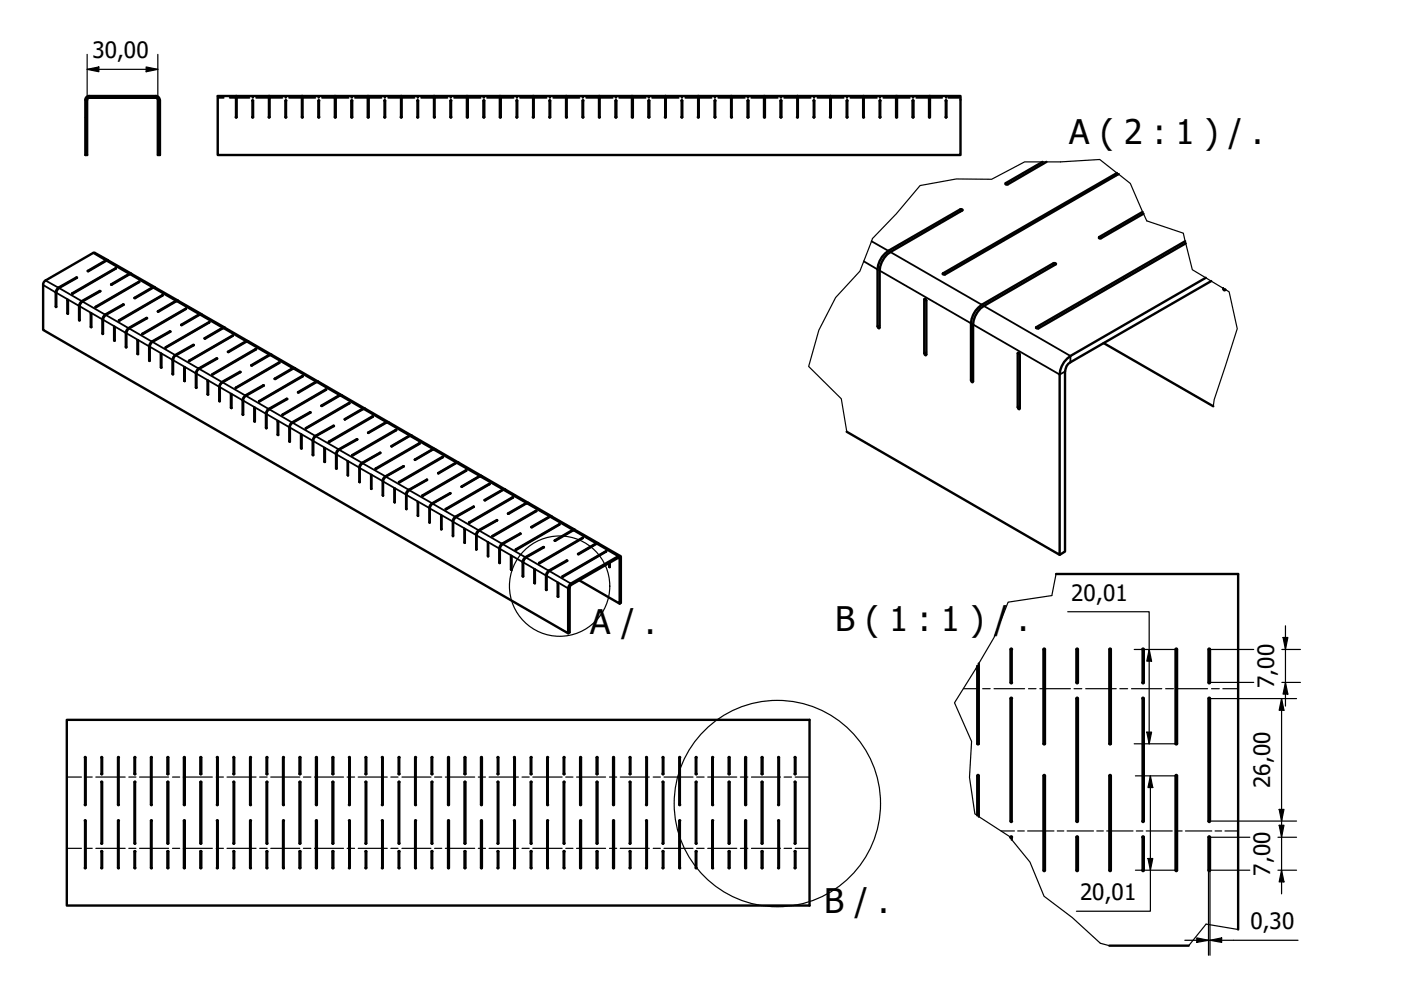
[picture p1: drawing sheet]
<svg xmlns="http://www.w3.org/2000/svg" width="297mm" height="210mm" viewBox="0 0 297 210" stroke-linecap="round" stroke-linejoin="round" font-family="sans-serif">
<defs><g id="words">
<g font-size="7.2">
<text x="226.7" y="30.5">A ( 2 : 1 ) / .</text>
<text x="125.2" y="134.4">A / .</text>
<text x="177" y="133.8">B ( 1 : 1 ) / .</text>
<text x="174.8" y="193.5">B / .</text>
</g>
<g font-size="4.8">
<text x="19.6" y="12.3">30,00</text>
<text x="227.1" y="127.4">20,01</text>
<text x="270.1" y="145.8" transform="rotate(-90 270.1 145.8)">7,00</text>
<text x="269.3" y="167.1" transform="rotate(-90 269.3 167.1)">26,00</text>
<text x="269.3" y="185.7" transform="rotate(-90 269.3 185.7)">7,00</text>
<text x="229" y="190.8">20,01</text>
<text x="265.1" y="196.9">0,30</text>
</g>
</g></defs>
<!-- layer: Hidden (ISO) -->
<g fill="none" stroke="#000" stroke-width=".38">
<path d="M18.1 21.3h.1M18.1 24.9h.1M18.4 21.3h.1M18.4 24.9h.1M19.4 20.4v.1M19.4 20.6v.1M24.4 20.4v.1M24.4 20.6v.1M27.6 20.4v.1M27.6 20.6v.1M32.6 20.4v.1M32.6 20.6v.1"/>
<path d="M33.5 21.3h.1M33.5 24.9h.1M33.7 21.3h.2M33.7 24.9h.2M46.2 20.7h1.2M48.7 20.7h1.3M50.2 20.7h2.7M53.5 20.4v.1M53.5 20.6v.1M53.7 20.4v.1M53.7 20.6v.1M54.3 20.7h2.7"/>
<path d="M57.1 20.7h2.8M60.5 20.4v.1M60.5 20.6v.1M60.6 20.4v.1M60.6 20.6v.1M61.3 20.7h2.7M64.1 20.7h2.8M67.5 20.4v.1M67.5 20.6v.1M67.6 20.4v.1M67.6 20.6v.1M68.3 20.7h2.7"/>
<path d="M71.2 20.7h2.7M74.5 20.4v.1M74.5 20.6v.1M74.7 20.4v.1M74.7 20.6v.1M75.2 20.7h2.8M78.2 20.7h2.7M81.5 20.4v.1M81.5 20.6v.1M81.7 20.4v.1M81.7 20.6v.1M82.3 20.7h2.7"/>
<path d="M85.2 20.7h2.7M88.5 20.4v.1M88.5 20.6v.1M88.6 20.4v.1M88.6 20.6v.1M89.3 20.7h2.7M92.1 20.7h2.8M95.5 20.4v.1M95.5 20.6v.1M95.6 20.4v.1M95.6 20.6v.1M96.3 20.7h2.7"/>
<path d="M99.2 20.7h2.7M102.5 20.4v.1M102.5 20.6v.1M102.7 20.4v.1M102.7 20.6v.1M103.3 20.7h2.7M106.2 20.7h2.7M109.5 20.4v.1M109.5 20.6v.1M109.7 20.4v.1M109.7 20.6v.1M110.2 20.7h2.8"/>
<path d="M113.2 20.7h2.7M116.5 20.4v.1M116.5 20.6v.1M116.6 20.4v.1M116.6 20.6v.1M117.3 20.7h2.7M120.1 20.7h2.8M123.5 20.4v.1M123.5 20.6v.1M123.6 20.4v.1M123.6 20.6v.1M124.3 20.7h2.7"/>
<path d="M127.1 20.7h2.8M130.5 20.4v.1M130.5 20.6v.1M130.7 20.4v.1M130.7 20.6v.1M131.3 20.7h2.7M134.2 20.7h2.7M137.5 20.4v.1M137.5 20.6v.1M137.7 20.4v.1M137.7 20.6v.1M138.2 20.7h2.8"/>
<path d="M141.2 20.7h2.7M144.5 20.4v.1M144.5 20.6v.1M144.7 20.4v.1M144.7 20.6v.1M145.3 20.7h2.7M148.1 20.7h2.8M151.5 20.4v.1M151.5 20.6v.1M151.6 20.4v.1M151.6 20.6v.1M152.3 20.7h2.7"/>
<path d="M155.1 20.7h2.8M158.5 20.4v.1M158.5 20.6v.1M158.7 20.4v.1M158.7 20.6v.1M159.3 20.7h2.7M162.2 20.7h2.7M165.5 20.4v.1M165.5 20.6v.1M165.7 20.4v.1M165.7 20.6v.1M166.2 20.7h2.8"/>
<path d="M169.2 20.7h2.7M172.5 20.4v.1M172.5 20.6v.1M172.7 20.4v.1M172.7 20.6v.1M173.3 20.7h2.7M176.1 20.7h2.8M179.5 20.4v.1M179.5 20.6v.1M179.6 20.4v.1M179.6 20.6v.1M180.3 20.7h2.7"/>
<path d="M183.1 20.7h2.8M186.5 20.4v.1M186.5 20.6v.1M186.6 20.4v.1M186.6 20.6v.1M187.3 20.7h2.7M190.2 20.7h2.7M193.5 20.4v.1M193.5 20.6v.1M193.7 20.4v.1M193.7 20.6v.1M194.2 20.7h2.8"/>
<path d="M197.2 20.7h2.6M200.5 20.4v.1M200.5 20.6v.1M200.7 20.4v.1M200.7 20.6v.1M201 20.7h2.6"/>
</g>
<!-- layer: Visible (ISO) -->
<g fill="none" stroke="#000" stroke-width=".51">
<path d="M18.1 21.1a.79 .79 0 0 1 .8-.7h14.2a.79 .79 0 0 1 .7 .7M18.1 21.2v11.7h.4v-11.7M18.5 21.1v-.2l.4-.2h14.2l.4 .4M33.5 21.2v11.7h.4v-11.7M50 24.8h.2M50 20.4h.2v4.5M50 20.4v4.5M50 20.4h-3.8v12.5h157.4v-12.5h-6.4M50 20.7h.2M50.2 20.4h6.8M53.5 21.3h.2v3.6M53.5 24.8h.2"/>
<path d="M53.5 21.4v3.5M57 24.8h.2M57 20.4h.1v4.5M57 20.4v4.5M57 20.7h.1M57.1 20.4h6.9M60.5 24.8h.2M60.6 21.4v3.5M60.7 21.3h-.2v3.6M64 24.8h.2M64 20.4h.1v4.5M64 20.4v4.5"/>
<path d="M64 20.7h.1M64.1 20.4h6.9M67.5 24.8h.2M67.6 21.4v3.5M67.7 21.3h-.2v3.6M71 20.4h.2v4.5M71 20.4v4.5M71 20.7h.2M71 24.8h.2M71.2 20.4h6.8M74.5 24.9l.1-3.7 .1 3.7M74.5 24.8h.2"/>
<path d="M78 20.4h.2v4.5M78 20.4v4.5M78 20.7h.2M78 24.8h.2M78.2 20.4h6.8M81.5 24.8h.2M81.5 21.3h.2v3.6M81.5 21.4v3.5M85 24.8h.2M85 20.4h.2v4.5M85 20.4v4.5M85 20.7h.2"/>
<path d="M85.2 20.4h6.8M88.5 21.3h.1v3.6M88.5 24.8h.1M88.5 21.4v3.5M92 24.8h.2M92 20.4h.1v4.5M92 20.4v4.5M92 20.7h.1M92.1 20.4h6.9M95.5 24.8h.2M95.6 21.4v3.5M95.7 21.3h-.2v3.6"/>
<path d="M99 20.4h.2v4.5M99 20.4v4.5M99 20.7h.2M99 24.8h.2M99.2 20.4h6.8M102.5 24.8h.2M102.5 24.9l.1-3.7 .1 3.7M106 24.8h.2M106 20.4h.2v4.5M106 20.4v4.5M106 20.7h.2M106.2 20.4h6.8"/>
<path d="M109.5 24.8h.2M109.5 21.3h.2v3.6M109.5 21.4v3.5M113 24.8h.2M113 20.4h.2v4.5M113 20.4v4.5M113 20.7h.2M113.2 20.4h6.8M116.5 24.8h.1M116.5 21.3h.1v3.6M116.5 21.4v3.5M120 24.8h.2"/>
<path d="M120 20.4h.1v4.5M120 20.4v4.5M120 20.7h.1M120.1 20.4h6.9M123.5 24.8h.2M123.6 21.4v3.5M123.7 21.3h-.2v3.6M127 20.4h.1v4.5M127 20.4v4.5M127 20.7h.1M127 24.8h.2M127.1 20.4h6.9"/>
<path d="M130.5 24.8h.2M130.5 24.9l.1-3.7 .1 3.7M134 20.4h.2v4.5M134 20.4v4.5M134 20.7h.2M134 24.8h.2M134.2 20.4h6.8M137.5 24.8h.2M137.5 24.9l.1-3.7 .1 3.7M141 24.8h.2M141 20.4h.2v4.5M141 20.4v4.5"/>
<path d="M141 20.7h.2M141.2 20.4h6.8M144.5 21.3h.2v3.6M144.5 24.8h.2M144.5 21.4v3.5M148 24.8h.1M148 20.4h.1v4.5M148 20.4v4.5M148 20.7h.1M148.1 20.4h6.9M151.5 24.8h.2M151.6 21.4v3.5"/>
<path d="M151.7 21.3h-.2v3.6M155 20.4h.1v4.5M155 20.4v4.5M155 20.7h.1M155 24.8h.2M155.1 20.4h6.9M158.5 24.8h.2M158.5 24.9l.1-3.7 .1 3.7M162 20.4h.2v4.5M162 20.4v4.5M162 20.7h.2M162 24.8h.2"/>
<path d="M162.2 20.4h6.8M165.5 24.8h.2M165.5 24.9l.1-3.7 .1 3.7M169 24.8h.2M169 20.4h.2v4.5M169 20.4v4.5M169 20.7h.2M169.2 20.4h6.8M172.5 21.3h.2v3.6M172.5 24.8h.2M172.5 21.4v3.5M176 24.8h.1"/>
<path d="M176 20.4h.1v4.5M176 20.4v4.5M176 20.7h.1M176.1 20.4h6.9M179.5 24.8h.2M179.6 21.4v3.5M179.7 21.3h-.2v3.6M183 20.4h.1v4.5M183 20.4v4.5M183 20.7h.1M183 24.8h.2M183.1 20.4h6.9"/>
<path d="M186.5 24.8h.2M186.6 21.4v3.5M186.7 21.3h-.2v3.6M190 24.8h.2M190 20.4h.2v4.5M190 20.4v4.5M190 20.7h.2M190.2 20.4h6.8M193.5 24.8h.2M193.5 24.9l.1-3.7 .1 3.7M197 20.7h.2M197 24.8h.2"/>
<path d="M197.2 20.4h-.2v4.5M197.2 20.4v4.5M200.5 21.3h.2v3.6M200.5 24.8h.2M200.5 21.4v3.5M221 34.3l-7.8 4.5v.2l.5 .1 8.2-4.8M236.8 36.7l-37 21.4 .5 .1 36.9-21.3M18.6 57.4l3.8-2.2h.5l-.4 .1-3.8 2.2zM22.9 55.2l-3-1.6-10.4 6-.4 .6v9.7l111.4 64.4v-9.6l.1-.5 .4-.5 10.1-5.7 .4-.1 .1 .1v9.8l-.2 .2M22.9 55.2l4.9 2.8M27.9 58.1l4.9 2.8M187.6 53.8l.7-.6 15.3-8.8 .5 .1-15.3 8.9a5.1 5.1 0 0 0-2.3 4v12l-.1 .2-.3-.4v-12.1a5 5 0 0 1 1.5-3.3z"/>
<path d="M242.3 44.9l-9.3 5.4v.2h.4l9-5.2M251.3 51.2l-31.7 18.3 .6 .1 31.2-18M255.7 58.9l-28.8 16.6a5.1 5.1 0 0 0-2.2 3.9v38.2l-45.2-26.1M256.8 59.6l-29.9 17.2a2.31 2.31 0 0 0-1.1 2v38.1l-1.1 .7M12.4 61l3.9-2.2-3.8 2.3-.4 .4-.2 .6v3l-.1-3.1 .2-.6zM14.3 63.6l.1 .1v2.8h-.1zM15.3 62.2l9.3-5.3-9.2 5.4zM17.3 63.9l4-2.2-3.8 2.2-.4 .5-.2 .5-.1 3.1v-3.1l.2-.6zM19.2 66.5h.2v2.9l-.2-.1zM20.3 65.1l9.2-5.4-9.1 5.4zM22.3 66.7l3.9-2.1-3.8 2.2-.4 .4-.2 .6v3l-.1-3.1 .2-.5zM23.6 60.3l3.8-2.2h.5h-.4l-3.8 2.3z"/>
<path d="M24.3 69.3v2.9h-.1zM25.2 67.9l9.3-5.3-9.2 5.4zM27.1 69.8l4.1-2.4-4.1 2.4-.3 .8-.1 3.1v-3.1zM29.1 72.2h.2v2.9l-.2-.1zM30.2 70.8l9.2-5.4-9.1 5.4zM32.2 72.4l3.9-2.1-4 2.4-.4 .8v3.1l-.1-3.2 .2-.5zM32.8 60.9h-.5l-3.8 2.3 3.9-2.2 .4-.1 4.9 2.8M34.1 75l.1 .1v2.8h-.1zM35.1 73.6l9.3-5.3zM37.1 75.3l4-2.2-3.8 2.2a1.09 1.09 0 0 0-.6 1.1l-.1 3v-3.1l.2-.6zM37.7 63.8h-.4l-3.8 2.3 3.9-2.2 .4-.1 4.9 2.8M39.1 77.9h.1v2.9l-.1-.1z"/>
<path d="M40.1 76.5l9.2-5.3zM42.1 78.1l3.9-2.1-3.8 2.2a1.09 1.09 0 0 0-.5 1l-.1 3.1-.1-3.1 .2-.6zM42.7 66.6h-.5l-3.8 2.3 4-2.2 .3-.1 4.9 2.8M45 79.3l9.3-5.3zM47.6 69.5h-.4l-3.8 2.3 3.9-2.2 .4-.1 4.8 2.8M52.6 72.4h-.5l-3.8 2.2 4-2.2h.3l4.9 2.8M57.5 75.2h-.4l-3.8 2.3 3.9-2.2 .4-.1 4.8 2.8M62.5 78.1h-.5l-3.8 2.3 4-2.3h.3l4.9 2.8M196 63.5l.1-.2 .3 .4v11.5l-.1 .1-.3-.4zM207.5 65.2l.7-.6 15.2-8.8 .5 .1-15.3 9a5.1 5.1 0 0 0-2.3 3.9v12.1l-.1 .2-.3-.5v-12a5 5 0 0 1 1.6-3.4zM215.9 74.8l.3 .4v11.4l-.1 .2-.3-.5v-11.4zM234 72.7l23.2 13.4"/>
<path d="M259.3 61.1l.2 .4 .2 .1 .1-.2M44 80.7l.1 .1v2.9l-.1-.1zM46.9 81.2l4.1-2.4-3.8 2.3a1.09 1.09 0 0 0-.6 1l-.1 3v-3.1zM49 83.5l.1 3h-.1zM50 82.2l9.2-5.3zM51.8 84l4.1-2.3-3.8 2.2a1.09 1.09 0 0 0-.5 1l-.1 3.1-.1-3.1zM53.9 86.5h.1v2.9l-.1-.1zM54.9 85.1l9.3-5.4zM56.7 86.9l4.2-2.3-3.8 2.2a1.09 1.09 0 0 0-.6 1v3l-.1-3.1zM58.9 89.3l.1 .1v2.8h-.1zM59.9 87.9l9.3-5.3zM61.7 89.8l4.1-2.4-3.8 2.2a1.09 1.09 0 0 0-.5 1l-.1 3.1-.1-3.1z"/>
<path d="M63.8 92.2h.1v2.9l-.1-.1zM64.8 90.8l9.3-5.4zM66.6 92.6l4.2-2.3-3.9 2.2-.4 .4-.1 .3v3.4l-.1-3.2zM67.4 80.9h-.4l-3.8 2.3 3.9-2.2 .4-.1 4.8 2.8M68.8 95l.1 .1v2.9l-.1-.1zM69.7 93.6l9.4-5.3-9.3 5.4zM71.6 95.5l4.2-2.4-3.9 2.2-.4 .5-.1 .2-.1 3.4-.1-3.1zM72.4 83.8h-.5l-3.8 2.3 4-2.2 .4-.1 4.8 2.8M73.8 97.8v3zM74.7 96.5l9.3-5.3-9.2 5.4zM76.5 98.3l4.1-2.3-3.8 2.2-.3 .5-.2 .5v3.1l-.1-3.5zM77.3 86.6h-.4l-3.8 2.3 3.9-2.2 .4-.1 4.8 2.8"/>
<path d="M79.6 99.3l9.4-5.3-9.2 5.4zM82.3 89.5h-.4l-3.9 2.3 4-2.2 .4-.1 4.8 2.8M87.2 92.4h-.4l-3.8 2.3 3.9-2.3h.4l4.8 2.8M92.2 95.2h-.4l-3.9 2.3 3.9-2.2 .5-.1 4.8 2.8M97.2 98.1h-.5l-3.8 2.3 3.9-2.3h.4l4.8 2.8M78.7 100.7v3zM81.5 101.2l4.1-2.4-3.8 2.3-.4 .4-.2 .6v3v-3.4zM83.6 103.6l.1 2.9zM84.6 102.2l9.3-5.3-9.2 5.4zM86.4 104l4.2-2.3-3.9 2.2-.3 .5-.2 .5v3.1l-.1-3.4zM88.6 106.4v3zM89.5 105.1l9.4-5.4-9.2 5.4z"/>
<path d="M91.4 106.9l4.1-2.3-3.8 2.2-.4 .4-.2 .6v3v-3.4zM93.5 109.3l.1 2.9zM94.5 107.9l9.3-5.3-9.2 5.4zM96.3 109.8l4.2-2.4-3.9 2.2-.3 .5-.2 .6-.1 3v-3.4zM98.5 112.1l.1 3zM99.4 110.8l9.4-5.4-9.2 5.4zM101.3 112.6l4.1-2.3-3.8 2.2-.4 .4-.2 .6v3.1v-3.5zM102.1 100.9h-.4l-3.8 2.3 3.8-2.2 .5-.1 4.8 2.8M103.4 115l.1 3zM104.4 113.6l9.3-5.3-9.2 5.4zM106.4 115.3l4-2.2-3.8 2.3-.4 .4-.2 .6-.1 3v-3.1l.1-.6zM107.1 103.8h-.5l-3.9 2.3 4-2.2 .4-.1 4.9 2.8"/>
<path d="M108.3 117.9l.2 .1v2.8l-.2-.1zM109.3 116.5l9.3-5.3-9.1 5.4zM111.2 118.3l4.1-2.3-3.8 2.2-.4 .5-.2 .5v3.1l-.1-3.1zM112 106.7h-.4l-3.9 2.2 3.9-2.2h.5l4.8 2.7M112.6 111.7l3.9-2.2h.5l-.4 .1-3.8 2.2zM114.3 119.4l9.3-5.4-9.2 5.4zM117 109.5l4.9 2.8M117.6 114.6l3.8-2.2h.5h-.4l-3.8 2.3zM121.9 112.4l4.9 2.8M126.8 115.2h-.4l-3.8 2.3 3.9-2.2 .4-.1 4.6 2.7M129.3 119.4v.8h-.1v-.8M113.3 120.7l.1 .1v2.9l-.1-.1z"/>
<path d="M116.1 121.2l4.2-2.4-3.8 2.3-.4 .4-.2 .6-.1 3v-3.1zM118.3 123.5l.1 3h-.2zM119.3 122.2l9.2-5.3-9.1 5.4zM122.8 123l8.6 5-.1-9.7h-.2l-10.2 5.9-.1 .2v9.7l-.3 .2M214.2 137.7v7l.2 .2 .2-.2M214.2 137.7l.2-.2 .2 .2M214.5 137.7v7M221.2 137.7l.2-.2 .2 .2M221.2 137.7v20l.2 .1 .2-.1v-20M223.9 121.7h38.6v75.4M228.2 137.7v7l.2 .2 .1-.2v-7M228.2 137.7l.2-.2 .1 .2"/>
<path d="M235.2 137.7l.2-.2 .1 .2M235.2 137.7v20l.2 .1 .1-.1v-20M242.2 137.7l.1-.2 .2 .2M242.3 137.7v7M242.5 137.7v7l-.2 .2-.1-.2M249.2 137.7v20l.2 .1 .2-.1v-20M249.2 137.7l.2-.2 .2 .2M256.2 137.7l.2-.2 .1 .2M256.2 137.7v7l.2 .2 .1-.2v-7M14.2 152.6h157.4v39.4h-157.4zM207.5 140.7v17l-.1 .1-.2-.1v-16.5M214.5 148.1v26"/>
<path d="M214.6 148.1l-.2-.2-.2 .2v26M242.2 148.1l.1-.2 .2 .2v26M242.3 148.1v26M18 160.6l.1-.1 .1 .1v10h-.2M18 174h.2v10M18 160.6v10M18 174v10M21.5 165.8h.2M21.5 160.6l.1-.1 .1 .1v3.5h-.2M21.5 178.8h.2M21.5 160.6v3.5M21.5 165.8v13"/>
<path d="M21.7 165.8v13M25.1 160.6v10M25.1 174v10M25.2 160.6l-.1-.1-.1 .1v10h.2M25.2 174h-.2v10M28.5 178.8h.2M28.5 165.8h.2M28.5 165.8v13M28.6 160.6v3.5M28.6 165.8v13M28.7 160.6l-.1-.1-.1 .1v3.5h.2M32.1 160.6v10"/>
<path d="M32.1 174v10M32.2 160.6l-.1-.1-.1 .1v10h.2M32.2 174h-.2v10M35.5 178.8h.2M35.5 165.8h.2M35.5 165.8v13M35.5 160.5l.2 .1-.1 3.6zM35.7 165.8v13M39 160.5l.2 .1-.1 10.1zM42.5 165.8h.2M42.5 165.8v13M42.5 178.8h.2"/>
<path d="M42.5 160.5l.2 .1-.1 3.6zM42.7 165.8v13M46 160.6l.1-.1 .1 .1v10h-.2M46 174h.2v10M46 160.6v10M46 174v10M49.5 178.8h.2M49.5 165.8h.2M49.5 160.6l.1-.1 .1 .1v3.5h-.2M49.5 160.6v3.5M49.5 165.8v13M49.7 165.8v13"/>
<path d="M53.1 160.6v10M53.1 174v10M53.2 160.6l-.1-.1-.1 .1v10h.2M53.2 174h-.2v10M56.5 165.8h.2M56.5 165.8v13M56.5 178.8h.2M56.6 160.6v3.5M56.6 165.8v13M56.7 160.6l-.1-.1-.1 .1v3.5h.2M60.1 160.6v10M60.1 174v10"/>
<path d="M60.2 160.6l-.1-.1-.1 .1v10h.2M60.2 174h-.2v10M63.5 178.8h.2M63.5 165.8h.2M63.5 165.8v13M63.5 160.5l.2 .1-.1 3.6zM63.7 165.8v13M67 160.5l.2 .1-.1 10.1zM70.5 165.8h.2M70.5 165.8v13M70.5 178.8h.2M70.5 160.5l.2 .1-.1 3.6z"/>
<path d="M70.7 165.8v13M74 160.6l.1-.1 .1 .1v10h-.2M74 174h.2v10M74 160.6v10M74 174v10M77.5 165.8h.2M77.5 178.8h.2M77.5 160.6l.1-.1 .1 .1v3.5h-.2M77.5 160.6v3.5M77.5 165.8v13M77.7 165.8v13M81 160.6l.1-.1 .1 .1v10h-.2"/>
<path d="M81 174h.2v10M81 160.6v10M81 174v10M84.5 165.8v13M84.5 165.8h.2M84.5 178.8h.2M84.6 160.6v3.5M84.6 165.8v13M84.7 160.6l-.1-.1-.1 .1v3.5h.2M88.1 160.6v10M88.1 174v10M88.2 160.6l-.1-.1-.1 .1v10h.2"/>
<path d="M88.2 174h-.2v10M91.5 165.8v13M91.5 165.8h.2M91.5 178.8h.2M91.6 160.6v3.5M91.6 165.8v13M91.7 160.6l-.1-.1-.1 .1v3.5h.2M95 160.5l.2 .1-.1 10.1zM98.5 165.8v13M98.5 165.8h.2M98.5 178.8h.2M98.5 160.5l.2 .1-.1 3.6z"/>
<path d="M98.7 165.8v13M102 160.5l.2 .1-.1 10.1zM105.5 165.8h.2M105.5 178.8h.2M105.5 160.6l.1-.1 .1 .1v3.5h-.2M105.5 160.6v3.5M105.5 165.8v13M105.7 165.8v13M109 160.6l.1-.1 .1 .1v10h-.2M109 174h.2v10M109 160.6v10M109 174v10"/>
<path d="M112.5 178.8h.2M112.5 165.8h.2M112.5 165.8v13M112.6 160.6v3.5M112.6 165.8v13M112.7 160.6l-.1-.1-.1 .1v3.5h.2M116.1 160.6v10M116.1 174v10M116.2 160.6l-.1-.1-.1 .1v10h.2M116.2 174h-.2v10M119.5 165.8h.2M119.5 178.8h.2"/>
<path d="M119.5 165.8v13M119.6 160.6v3.5M119.6 165.8v13M119.7 160.6l-.1-.1-.1 .1v3.5h.2M123 160.5l.2 .1-.1 10.1zM126.5 165.8h.2M126.5 165.8v13M126.5 178.8h.2M126.5 160.5l.2 .1-.1 3.6zM126.7 165.8v13M130 160.5l.2 .1-.1 10.1zM133.5 165.8h.2"/>
<path d="M133.5 160.6l.1-.1 .1 .1v3.5h-.2M133.5 178.8h.2M133.5 160.6v3.5M133.5 165.8v13M133.7 165.8v13M137 160.6l.1-.1 .1 .1v10h-.2M137 174h.2v10M137 160.6v10M137 174v10M140.5 178.8h.2M140.5 165.8h.2M140.5 160.6l.1-.1 .1 .1v3.5h-.2"/>
<path d="M140.5 160.6v3.5M140.5 165.8v13M140.7 165.8v13M144.1 160.6v10M144.1 174v10M144.2 160.6l-.1-.1-.1 .1v10h.2M144.2 174h-.2v10M147.5 178.8h.2M147.5 165.8h.2M147.5 165.8v13M147.6 160.6v3.5M147.6 165.8v13"/>
<path d="M147.7 160.6l-.1-.1-.1 .1v3.5h.2M151.1 160.6v10M151.1 174v10M151.2 160.6l-.1-.1-.1 .1v10h.2M151.2 174h-.2v10M154.5 165.8h.2M154.5 165.8v13M154.5 178.8h.2M154.5 160.5l.2 .1-.1 3.6zM154.7 165.8v13M158 160.5l.2 .1-.1 10.1zM161.5 165.8h.2"/>
<path d="M161.5 165.8v13M161.5 178.8h.2M161.5 160.5l.2 .1-.1 3.6zM161.7 165.8v13M165 160.6h.2v10l-.1 .1-.1-.1M165 174h.2v10M165 160.6v10M165 174v10M168.5 178.8h.2M168.5 160.6l.1-.1 .1 .1v3.5h-.2M168.5 165.8h.2M168.5 160.6v3.5"/>
<path d="M168.5 165.8v13M168.7 165.8v13M207.2 172.9v-8.4l.2-.2 .1 .2v8.6M214.2 177.5l.2-.2 .2 .2M214.2 177.5v.1M214.2 174.1l.2 .2 .2-.2M214.5 177.5v.5M221.3 164.4l.3 .1v20l-.2 .2-.2-.2zM228.2 174.1v-26l.2-.2 .1 .2v26M228.2 177.5v7l.2 .2 .1-.2v-7M228.2 177.5l.2-.2 .1 .2M228.2 174.1l.2 .2 .1-.2"/>
<path d="M235.3 164.4l.2 .1v20l-.1 .2-.2-.2zM242.2 174.1l.1 .2 .2-.2M242.2 177.5l.1-.2 .2 .2M242.3 177.5v7M242.5 177.5v7l-.2 .2-.1-.2M249.3 164.4l.3 .1v20l-.2 .2-.2-.2zM256.2 174.1v-26l.2-.2 .1 .2v26M256.2 177.5v7l.2 .2 .1-.2v-7M256.2 177.5l.2-.2 .1 .2M256.2 174.1l.2 .2 .1-.2M18 184h.2M21.5 180.5h.2"/>
<path d="M21.5 184h.2M21.5 180.5v3.5M21.7 180.5v3.5M25 184h.2M28.5 184h.2M28.5 180.5h.2M28.5 180.5v3.5M28.6 180.5v3.5M32 184h.2M35.5 184h.2M35.5 180.5h.2M35.5 180.5v3.5"/>
<path d="M35.7 180.5v3.5M39 184h.2M39 184l.1-10.1 .1 10.1M42.5 180.5h.2M42.5 180.5v3.5M42.5 184h.2M42.7 180.5v3.5M46 184h.2M49.5 184h.2M49.5 180.5h.2M49.5 180.5v3.5M49.7 180.5v3.5"/>
<path d="M53 184h.2M56.5 180.5h.2M56.5 180.5v3.5M56.5 184h.2M56.6 180.5v3.5M60 184h.2M63.5 184h.2M63.5 180.5h.2M63.5 180.5v3.5M63.7 180.5v3.5M67 184l.1-10.1 .1 10.1M67 184h.2"/>
<path d="M70.5 180.5h.2M70.5 180.5v3.5M70.5 184h.2M70.7 180.5v3.5M74 184h.2M77.5 184h.2M77.5 180.5h.2M77.5 180.5v3.5M77.7 180.5v3.5M81 184h.2M84.5 180.5v3.5M84.5 184h.2"/>
<path d="M84.5 180.5h.2M84.6 180.5v3.5M88 184h.2M91.5 180.5v3.5M91.5 184h.2M91.5 180.5h.2M91.6 180.5v3.5M95 184h.2M95 184l.1-10.1 .1 10.1M98.5 180.5v3.5M98.5 184h.2M98.5 180.5h.2"/>
<path d="M98.7 180.5v3.5M102 184h.2M102 184l.1-10.1 .1 10.1M105.5 184h.2M105.5 180.5h.2M105.5 180.5v3.5M105.7 180.5v3.5M109 184h.2M112.5 184h.2M112.5 180.5h.2M112.5 180.5v3.5M112.6 180.5v3.5"/>
<path d="M116 184h.2M119.5 184h.2M119.5 180.5h.2M119.5 180.5v3.5M119.6 180.5v3.5M123 184h.2M123 184l.1-10.1 .1 10.1M126.5 180.5h.2M126.5 180.5v3.5M126.5 184h.2M126.7 180.5v3.5M130 184h.2"/>
<path d="M130 184l.1-10.1 .1 10.1M133.5 180.5h.2M133.5 184h.2M133.5 180.5v3.5M133.7 180.5v3.5M137 184h.2M140.5 184h.2M140.5 180.5h.2M140.5 180.5v3.5M140.7 180.5v3.5M144 184h.2M147.5 184h.2"/>
<path d="M147.5 180.5h.2M147.5 180.5v3.5M147.6 180.5v3.5M151 184h.2M154.5 180.5h.2M154.5 180.5v3.5M154.5 184h.2M154.7 180.5v3.5M158 184h.2M158 184l.1-10.1 .1 10.1M161.5 180.5h.2M161.5 180.5v3.5"/>
<path d="M161.5 184h.2M161.7 180.5v3.5M165 184h.2M168.5 184h.2M168.5 180.5h.2M168.5 180.5v3.5M168.7 180.5v3.5M235.2 200.5h16.8"/>
</g>
<!-- layer: Visible Narrow (ISO) -->
<g fill="none" stroke="#000" stroke-width=".38">
<path d="M213.2 38.8v.3M236.7 36.7v.5M9.7 59.5l2.7 1.5M16.2 58.8v.1M18.6 57.4v.1M19.7 53.6l2.7 1.6M22.5 55.3l4.9 2.8M24.5 56.9v.1M27.5 58.1l4.8 2.8M29.5 59.7v.2M183.1 55.4l3 1.7M184.8 51.2l3.5 2"/>
<path d="M186.5 57.4l19.4 11.2M188.8 53.4l19.4 11.2M200 57.9v.3M203.6 44.4v.5M223.4 55.8v.5M233 50.3v.2M9.1 60.4l2.7 1.6M11.9 64.9l-.1 .1M11.9 62.1l4.9 2.8M12.5 61.1l4.8 2.8M14.4 63.5l-.1 .1M14.4 66.4l-.1 .1"/>
<path d="M15.3 62.2v.1M16.9 67.8l-.1 .1M16.9 64.9l4.8 2.8M17.5 63.9l4.8 2.8M19.3 66.4l-.1 .1M19.4 69.3h-.2M20.3 65.1h.1M21.1 61.7v.1M21.8 70.6l-.1 .1M21.8 67.8l4.9 2.8M22.4 66.8l4.8 2.8M23.6 60.3v.1"/>
<path d="M24.3 69.3h-.1M24.3 72.1l-.1 .1M25.2 67.9v.1M26.1 64.6v.1M26.8 73.5l-.1 .1M26.8 70.6l4.8 2.8M27.4 69.6l4.8 2.8M28.5 63.2h.1M29.2 72.1l-.1 .1M29.3 75h-.2M30.2 70.8h.1M31.1 67.4v.1"/>
<path d="M31.7 76.4h-.1M31.7 73.5l4.9 2.8M32.3 72.5l4.8 2.8M32.4 61l4.9 2.8M33.5 66v.1M34.2 75h-.1M34.2 77.8l-.1 .1M34.4 62.6v.1M35.1 73.6v.1M36 70.3v.1M36.7 79.2l-.1 .1M36.7 76.4l4.8 2.8"/>
<path d="M37.3 75.3l4.8 2.8M37.4 63.9l4.8 2.7M38.4 68.9h.1M39.1 77.8v.1M39.4 65.4v.2M40.1 76.5v.1M41 73.1v.2M41.7 79.2l4.8 2.8M42.2 78.2l4.9 2.8M42.4 66.7l4.8 2.8M43.4 71.7v.1M44.3 68.3v.1"/>
<path d="M45 79.3v.1M45.9 76v.1M47.3 69.6l4.8 2.8M48.3 74.6h.1M49.3 71.2v.1M50.9 78.8v.2M52.3 72.4l4.8 2.8M53.3 77.4v.1M54.2 74v.1M57.2 75.3l4.8 2.8M59.1 76.9v.1M62.2 78.1l4.8 2.8"/>
<path d="M64.1 79.7v.2M186.5 68.9l-.4 .3M196.2 63.3l-.2 .2M196.4 74.6l-.4 .3M206.3 68.8l18.4 10.6 1.1-.6M208.6 64.9l18.3 10.6v1.3M216 74.8l-.2 .1M219.7 69.4v.2M259.3 61.2h.1M39.2 80.7h-.1M41.7 82.1h-.2M44.1 80.7h-.1"/>
<path d="M44.1 83.5l-.1 .1M46.6 84.9l-.1 .1M46.6 82.1l4.8 2.8M47.2 81.1l4.8 2.8M49 83.5v.1M49.1 86.4l-.1 .1M50 82.2v.1M51.6 87.8l-.2 .1M51.6 84.9l4.8 2.8M52.1 83.9l4.9 2.8M54 86.4l-.1 .1M54 89.3h-.1"/>
<path d="M54.9 85.1h.1M55.8 81.7v.1M56.5 90.6l-.1 .1M56.5 87.8l4.8 2.8M57.1 86.8l4.8 2.8M58.2 80.3v.1M58.9 89.3h.1M59 92.1l-.1 .1M59.9 87.9v.1M60.8 84.6v.1M61.5 93.5l-.2 .1M61.5 90.6l4.8 2.8"/>
<path d="M62 89.6l4.9 2.8M63.2 83.2h.1M63.9 92.1l-.1 .1M63.9 95h-.1M64.8 90.8h.1M65.7 87.4v.1M66.4 96.4h-.1M66.4 93.5l4.8 2.8M66.9 92.5l4.9 2.8M67.1 81l4.8 2.8M68.1 86v.1M68.8 95h.1"/>
<path d="M68.9 97.8l-.1 .1M69 82.6v.1M69.7 93.6v.1M70.7 90.3v.1M71.4 99.2l-.2 .1M71.4 96.4l4.8 2.8M71.9 95.3l4.9 2.8M72.1 83.9l4.8 2.7M73.1 88.9h.1M73.8 97.8l-.1 .1M74 85.4v.2M74.7 96.5v.1"/>
<path d="M75.6 93.1v.2M76.3 99.2l4.9 2.8M76.8 98.2l4.9 2.8M77 86.7l4.9 2.8M78 91.7v.1M78.9 88.3v.1M79.6 99.3v.1M80.6 96v.1M82 89.6l4.8 2.8M83 94.6v.1M83.9 91.2v.1M85.5 98.8v.2"/>
<path d="M86.9 92.4l4.9 2.8M87.9 97.4v.1M88.8 94v.1M91.8 95.3l4.9 2.8M93.8 96.9v.1M96.8 98.1l4.9 2.8M98.7 99.7v.2M206.3 80.4l-.4 .2M216.2 86.1l-.4 .2M73.8 100.7h-.1M76.3 102.1h-.1M78.7 103.5v.1"/>
<path d="M78.7 100.7h.1M81.2 104.9v.1M81.2 102.1l4.9 2.8M81.8 101.1l4.9 2.8M83.7 106.4l-.1 .1M83.7 103.5l-.1 .1M84.6 102.2v.1M86.2 107.8l-.1 .1M86.2 104.9l4.9 2.8M86.7 103.9l4.9 2.8M88.6 106.4v.1M88.6 109.3h.1"/>
<path d="M89.5 105.1h.1M90.5 101.7v.1M91.1 110.7h.1M91.1 107.8l4.9 2.8M91.7 106.8l4.8 2.8M92.9 100.3v.1M93.5 109.3h.1M93.6 112.1l-.1 .1M94.5 107.9v.1M95.4 104.6v.1M96.1 113.5l-.1 .1M96.1 110.7l4.9 2.7"/>
<path d="M96.6 109.6l4.9 2.8M97.9 103.2h.1M98.5 112.1v.1M98.6 115h-.1M99.4 110.8h.1M100.4 107.4v.1M101 116.4h.1M101 113.5l4.9 2.8M101.6 112.5l4.8 2.8M101.7 101l4.9 2.8M102.7 106v.1M103.4 115h.1"/>
<path d="M103.5 117.8l-.1 .1M103.7 102.6v.1M104.4 113.6v.1M105.3 110.3v.1M106 119.2l-.1 .1M106 116.4l4.8 2.8M106.6 115.4l4.8 2.7M106.7 103.9l4.9 2.8M107.7 108.9h.1M108.4 117.8l-.1 .1M108.6 105.4v.2M109.3 116.5v.1"/>
<path d="M110.3 113.1v.2M110.9 119.2l4.9 2.8M111.5 118.2l4.8 2.8M111.6 106.7l4.9 2.8M112.6 111.7v.1M113.6 108.3v.1M114.3 119.4h.1M115.2 116v.1M116.6 109.6l4.8 2.8M117.6 114.6v.1M118.6 111.2v.1M120.1 118.8v.2"/>
<path d="M121.5 112.4l4.9 2.8M122.6 117.4v.1M123.5 114v.1M126.5 115.3l4.6 2.7v.3l.3 .2 .2-.2M128.5 116.9v.1M108.5 120.7h-.2M110.9 122.1h-.1M113.3 120.7h.1M113.4 123.5l-.1 .1M115.9 122.1l4.6 2.6 .3-.1M115.9 124.9l-.1 .1M116.5 121.1l4.5 2.6v.4"/>
<path d="M118.3 123.5l-.1 .1M118.4 126.4l-.2 .1M119.3 122.2v.1M129.3 120.1l-.1 .1"/>
</g>
<!-- layer: Bend Centerline (ISO) -->
<g fill="none" stroke="#000" stroke-width=".25">
<path d="M204.3 146h3.2M208.3 146h1.6M210.8 146h6.4M218.1 146h1.5M220.5 146h6.4M227.7 146h1.7M230.2 146h6.5M237.4 146h1.7M239.9 146h6.4M247.1 146h1.7M249.6 146h6.4M256.9 146h1.6"/>
<path d="M259.3 146h3.2M14.2 179.9h3.1M14.2 164.8h3.1M18 179.9h1.6M18 164.8h1.6M20.3 179.9h6.2M20.3 164.8h6.2M27.3 179.9h1.5M27.3 164.8h1.5M29.6 179.9h6.2M29.6 164.8h6.2M36.6 179.9h1.5"/>
<path d="M36.6 164.8h1.5M38.9 179.9h6.1M38.9 164.8h6.1M45.8 179.9h1.6M45.8 164.8h1.6M48.1 179.9h6.2M48.1 164.8h6.2M55.1 179.9h1.5M55.1 164.8h1.5M57.4 179.9h6.2M57.4 164.8h6.2M64.3 179.9h1.6"/>
<path d="M64.3 164.8h1.6M66.7 179.9h6.1M66.7 164.8h6.1M73.6 179.9h1.6M73.6 164.8h1.6M75.9 179.9h6.2M75.9 164.8h6.2M82.9 179.9h1.5M82.9 164.8h1.5M85.2 179.9h6.2M85.2 164.8h6.2M92.1 179.9h1.6"/>
<path d="M92.1 164.8h1.6M94.4 179.9h6.2M94.4 164.8h6.2M101.4 179.9h1.5M101.4 164.8h1.5M103.7 179.9h6.2M103.7 164.8h6.2M110.7 179.9h1.5M110.7 164.8h1.5M113 179.9h6.2M113 164.8h6.2M120 179.9h1.5"/>
<path d="M120 164.8h1.5M122.2 179.9h6.2M122.2 164.8h6.2M129.2 179.9h1.5M129.2 164.8h1.5M131.5 179.9h6.2M131.5 164.8h6.2M138.5 179.9h1.5M138.5 164.8h1.5M140.8 179.9h6.1M140.8 164.8h6.1M147.7 179.9h1.6"/>
<path d="M147.7 164.8h1.6M150.1 179.9h6.1M150.1 164.8h6.1M157 179.9h1.6M157 164.8h1.6M159.3 179.9h6.2M159.3 164.8h6.2M166.2 179.9h1.6M166.2 164.8h1.6M168.6 179.9h3M168.6 164.8h3M212.3 176.2h2.8"/>
<path d="M215.8 176.2h1.4M217.9 176.2h5.6M224.2 176.2h1.4M226.3 176.2h5.5M232.5 176.2h1.4M234.6 176.2h5.6M240.9 176.2h1.4M243 176.2h5.5M249.2 176.2h1.4M251.3 176.2h5.6M257.6 176.2h1.4M259.7 176.2h2.8"/>
</g>
<!-- layer: Break Line (ISO) -->
<path d="M257.2 86.1l.2-1.4 4.9-15-1.7-7.8-7.8-4.7-1.9-7.8-7.8-2.6-3.5-7.9-6.4-5.1a177.6 177.6 0 0 1-16 .5l-7 3.7-7.4-.1-7.7 1.4-5 6-5.1 5.3-2.7 6.9-5.1 5.6-3.6 6.9-2.2 7.7 7 6.9 1.1 6.9M223.9 121.7l-.9 4.6-9.3 1.4-2.9 7.5-3.3 5.5M207.2 141.2l-4.8 7.8 3.6 8.2-.5 7.6 1.2 7.8 .5 .3M207.5 173.1l6.5 4.2 .2 .3M214.5 178l3.9 4.8 3 7.2 5.9 4.5 6 5.5 1.9 .5M262.5 197.1l-6.8-1.2-3.7 4.6" fill="none" stroke="#000" stroke-width=".25"/>
<!-- layer: Detail Boundary (ISO) -->
<g fill="none" stroke="#000" stroke-width=".25">
<circle cx="118.6" cy="124.3" r="10.6"/>
<circle cx="164.8" cy="170.4" r="21.9"/>
</g>
<!-- layer: Dimension (ISO) -->
<g fill="none" stroke="#000" stroke-width=".25">
<path d="M18.5 14.7l2.5-.5v1zM18.5 14.7h15M18.5 11.5v9.7M31 14.2l2.5 .5-2.5 .5zM33.5 11.5v9.7M226.4 129.7h17.2v28M240.5 137.7h8.7M243.6 137.7l.6 2.5h-1.1zM256.5 137.7h9.3M271.8 137.7h3.9M272 135.2h1l-.5 2.5zM272.5 132.7v17"/>
<path d="M240.5 157.7h8.7M243.1 155.2h1.1l-.6 2.5zM256.5 144.7h9.3M256.5 148.1h18.4M271.7 148.1l.5 2.5h-1zM271.7 148.1v41.4M271.8 144.7h3.9M272.5 144.7l.5 2.5h-1zM240.7 164.5h8.5M243.9 164.5l.5 2.5h-1zM243.9 164.5v28.7h-15.7M256.5 174.1h18.4"/>
<path d="M256.5 177.5h8.5M271 177.5h3.9M271.2 171.6h1l-.5 2.5zM271.2 175h1l-.5 2.5zM240.7 184.5h8.5M243.4 182h1l-.5 2.5zM251.2 199.4h24M253.7 198.9l2.5 .5-2.5 .4zM256.2 184.5v18M256.5 199.4l2.5-.5v.9zM265 184.5h-8.5v18M271 184.5h3.9"/>
<path d="M271.7 184.5l.5 2.5h-1z"/>
</g>
<g fill="#000">
<path d="M18.5 14.7l2.5-.5v1zM31 14.2l2.5 .5-2.5 .5zM272 135.2h1l-.5 2.5zM243.1 155.2h1.1l-.6 2.5zM243.6 137.7l.6 2.5h-1.1zM271.7 148.1l.5 2.5h-1zM272.5 144.7l.5 2.5h-1zM243.9 164.5l.5 2.5h-1zM271.2 171.6h1l-.5 2.5zM271.2 175h1l-.5 2.5zM243.4 182h1l-.5 2.5zM253.7 198.9l2.5 .5-2.5 .4z"/>
<path d="M256.5 199.4l2.5-.5v.9zM271.7 184.5l.5 2.5h-1z"/>
</g>
<use href="#words"/>
</svg>
